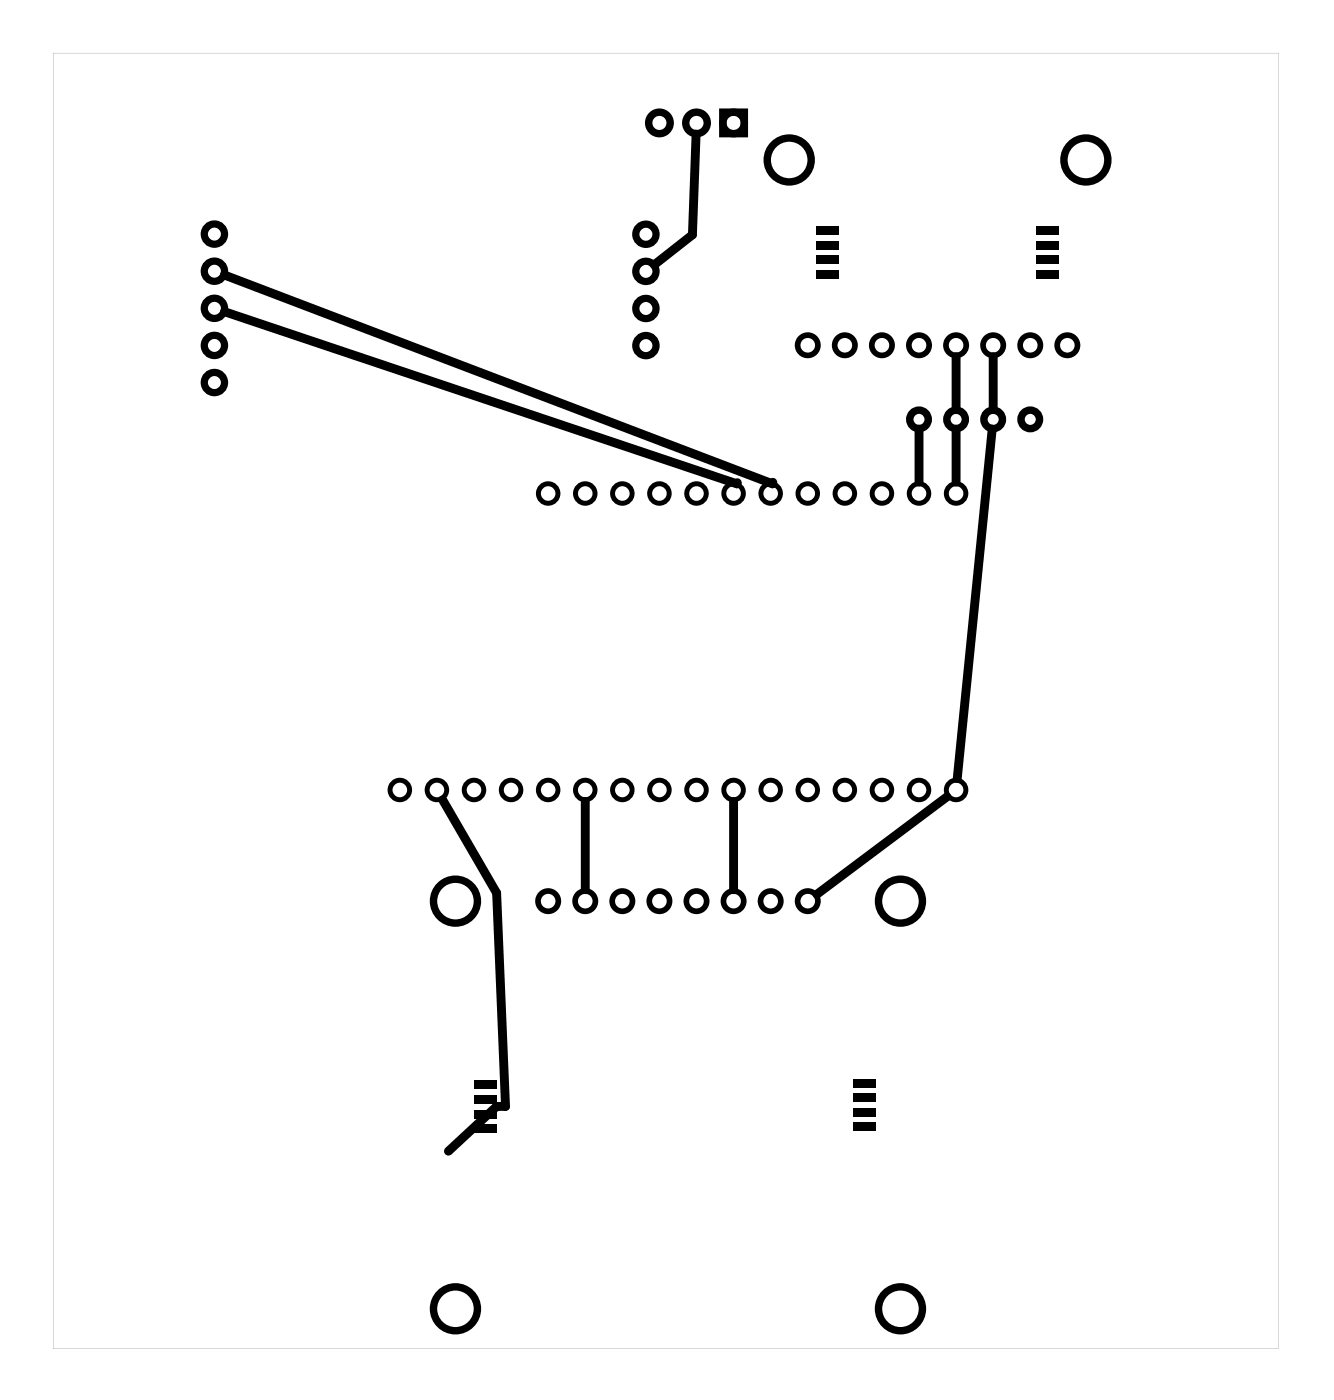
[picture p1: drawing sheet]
<svg xmlns="http://www.w3.org/2000/svg" width="91mm" height="96mm" viewBox="0 0 91 96" stroke-linecap="round" stroke-linejoin="round" font-family="sans-serif">
<g fill="#000">
<path d="M55.9 15.5h1.6v.6h-1.6zM55.9 16.5h1.6v.6h-1.6zM55.9 17.5h1.6v.6h-1.6zM55.9 18.5h1.6v.6h-1.6zM71 18.5h1.5v.6h-1.5zM71 17.5h1.5v.6h-1.5zM71 16.5h1.5v.6h-1.5zM71 15.5h1.5v.6h-1.5zM32.5 76.1h1.5v.6h-1.5zM32.5 75.1h1.5v.6h-1.5zM32.5 74.1h1.5v.6h-1.5zM32.5 77.1h1.5v.6h-1.5z"/>
<path d="M58.5 73.9h1.5v.6h-1.5zM58.5 74.9h1.5v.6h-1.5zM58.5 75.9h1.5v.6h-1.5zM58.5 76.9h1.5v.6h-1.5z"/>
<path d="M3.6 3.6h84v88.8h-84zM3.6 3.6v88.8h84v-88.8z"/>
</g>
<g fill="none" stroke="#000" stroke-width=".34">
<circle cx="37.5" cy="33.8" r=".67"/>
<circle cx="40.1" cy="33.8" r=".67"/>
<circle cx="42.6" cy="33.8" r=".67"/>
<circle cx="45.2" cy="33.8" r=".67"/>
<circle cx="47.7" cy="33.8" r=".67"/>
<circle cx="50.2" cy="33.8" r=".67"/>
<circle cx="52.8" cy="33.8" r=".67"/>
<circle cx="55.3" cy="33.8" r=".67"/>
<circle cx="57.9" cy="33.8" r=".67"/>
<circle cx="60.4" cy="33.8" r=".67"/>
<circle cx="62.9" cy="33.8" r=".67"/>
<circle cx="65.5" cy="33.8" r=".67"/>
<circle cx="27.4" cy="54.1" r=".67"/>
<circle cx="29.9" cy="54.1" r=".67"/>
<circle cx="32.5" cy="54.1" r=".67"/>
<circle cx="35" cy="54.1" r=".67"/>
<circle cx="37.5" cy="54.1" r=".67"/>
<circle cx="40.1" cy="54.1" r=".67"/>
<circle cx="42.6" cy="54.1" r=".67"/>
<circle cx="45.2" cy="54.1" r=".67"/>
<circle cx="47.7" cy="54.1" r=".67"/>
<circle cx="50.2" cy="54.1" r=".67"/>
<circle cx="52.8" cy="54.1" r=".67"/>
<circle cx="55.3" cy="54.1" r=".67"/>
<circle cx="57.9" cy="54.1" r=".67"/>
<circle cx="60.4" cy="54.1" r=".67"/>
<circle cx="62.9" cy="54.1" r=".67"/>
<circle cx="65.5" cy="54.1" r=".67"/>
</g>
<g fill="none" stroke="#000" stroke-width=".51">
<path d="M49.5 7.7h1.5v1.5h-1.5z"/>
<circle cx="45.2" cy="8.4" r=".74"/>
<circle cx="47.7" cy="8.4" r=".74"/>
<circle cx="50.2" cy="8.4" r=".74"/>
<circle cx="54.1" cy="11" r="1.5"/>
<circle cx="74.4" cy="11" r="1.5"/>
<circle cx="62.9" cy="28.7" r=".64"/>
<circle cx="65.5" cy="28.7" r=".64"/>
<circle cx="68" cy="28.7" r=".64"/>
<circle cx="70.6" cy="28.7" r=".64"/>
<circle cx="31.2" cy="61.8" r="1.5"/>
<circle cx="61.7" cy="61.8" r="1.5"/>
<circle cx="31.2" cy="89.7" r="1.5"/>
<circle cx="61.7" cy="89.7" r="1.5"/>
</g>
<g fill="none" stroke="#000" stroke-width=".39">
<circle cx="55.3" cy="23.7" r=".69"/>
<circle cx="57.9" cy="23.7" r=".69"/>
<circle cx="60.4" cy="23.7" r=".69"/>
<circle cx="62.9" cy="23.7" r=".69"/>
<circle cx="65.5" cy="23.7" r=".69"/>
<circle cx="68" cy="23.7" r=".69"/>
<circle cx="70.6" cy="23.7" r=".69"/>
<circle cx="73.1" cy="23.7" r=".69"/>
<circle cx="37.5" cy="61.8" r=".69"/>
<circle cx="40.1" cy="61.8" r=".69"/>
<circle cx="42.6" cy="61.8" r=".69"/>
<circle cx="45.2" cy="61.8" r=".69"/>
<circle cx="47.7" cy="61.8" r=".69"/>
<circle cx="50.2" cy="61.8" r=".69"/>
<circle cx="52.8" cy="61.8" r=".69"/>
<circle cx="55.3" cy="61.8" r=".69"/>
</g>
<g fill="none" stroke="#000" stroke-width=".5">
<circle cx="14.7" cy="18.6" r=".69"/>
<circle cx="14.7" cy="16" r=".69"/>
<circle cx="44.2" cy="18.6" r=".69"/>
<circle cx="44.2" cy="16.1" r=".69"/>
<circle cx="14.7" cy="21.1" r=".69"/>
<circle cx="14.7" cy="26.2" r=".69"/>
<circle cx="14.7" cy="23.7" r=".69"/>
<circle cx="44.2" cy="23.7" r=".69"/>
<circle cx="44.2" cy="21.1" r=".69"/>
</g>
<path d="M15.4 18.8l37.5 14.4v-.1M47.7 9.2l-.3 6.9-2.6 2.1M15.4 21.4l35.1 11.8v-.1M62.9 29.4v3.6M65.5 24.4v3.7M65.5 29.4v3.6M68 29.4l-2.4 24M68 24.4v3.7M30.3 54.8l3.7 6.4 .6 14.6h-.6l-3.3 3.1M40.1 54.9v6.1M50.2 54.9v6.1M64.9 54.6l-8.9 6.7" fill="none" stroke="#000" stroke-width=".61"/>
</svg>
